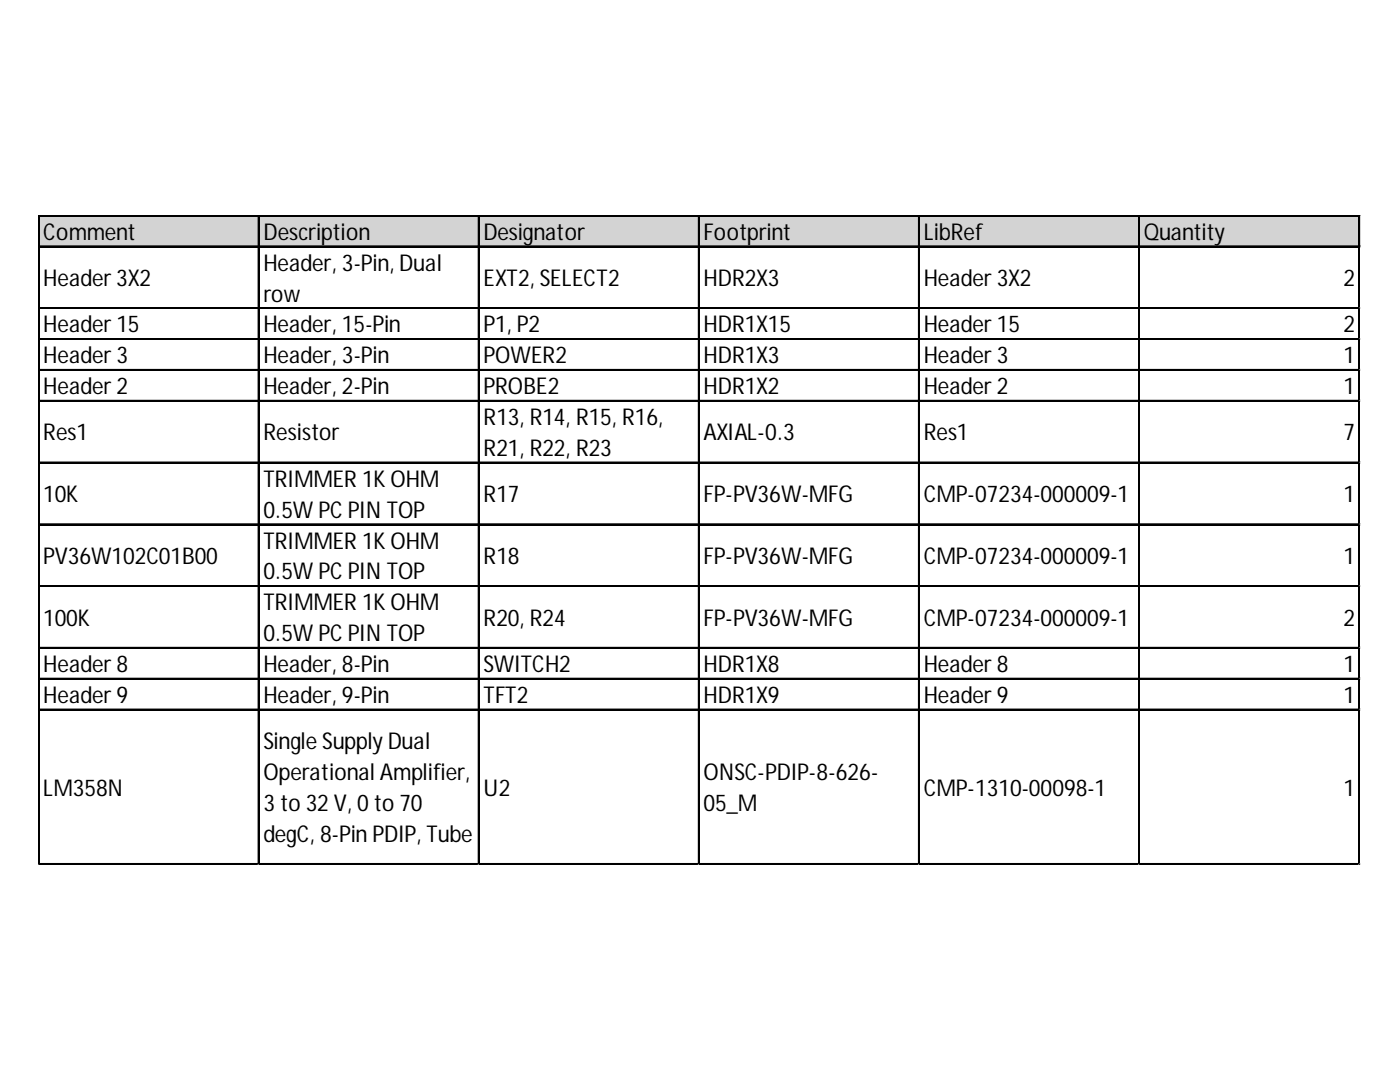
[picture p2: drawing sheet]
<svg xmlns="http://www.w3.org/2000/svg" width="279mm" height="216mm" viewBox="0 0 279 216" stroke-linecap="round" stroke-linejoin="round" font-family="sans-serif">
<defs><g id="words">
<g font-size="4.6">
<text x="8.6" y="47.8">Comment</text>
<text x="52.6" y="47.8">Description</text>
<text x="96.5" y="47.8">Designator</text>
<text x="140.4" y="47.8">Footprint</text>
<text x="184.3" y="47.8">LibRef</text>
<text x="228.3" y="47.8">Quantity</text>
<text x="8.6" y="57.1">Header3X2</text>
<text x="52.6" y="54">Header, 3-Pin, Dual</text>
<text x="96.5" y="57.1">EXT2, SELECT2</text>
<text x="140.4" y="57.1">HDR2X3</text>
<text x="184.3" y="57.1">Header3X2</text>
<text x="268.1" y="57.1">2</text>
<text x="52.6" y="60.2">row</text>
<text x="8.6" y="66.3">Header15</text>
<text x="52.6" y="66.3">Header, 15-Pin</text>
<text x="96.5" y="66.3">P1, P2</text>
<text x="140.4" y="66.3">HDR1X15</text>
<text x="184.3" y="66.3">Header15</text>
<text x="268.1" y="66.3">2</text>
<text x="8.6" y="72.5">Header3</text>
<text x="52.6" y="72.5">Header, 3-Pin</text>
<text x="96.5" y="72.5">POWER2</text>
<text x="140.4" y="72.5">HDR1X3</text>
<text x="184.3" y="72.5">Header3</text>
<text x="268.1" y="72.5">1</text>
<text x="8.6" y="78.6">Header2</text>
<text x="52.6" y="78.6">Header, 2-Pin</text>
<text x="96.5" y="78.6">PROBE2</text>
<text x="140.4" y="78.6">HDR1X2</text>
<text x="184.3" y="78.6">Header2</text>
<text x="268.1" y="78.6">1</text>
<text x="8.6" y="87.9">Res1</text>
<text x="52.6" y="87.9">Resistor</text>
<text x="96.5" y="84.8">R13, R14, R15, R16,</text>
<text x="140.4" y="87.9">AXIAL-0.3</text>
<text x="184.3" y="87.9">Res1</text>
<text x="268.1" y="87.9">7</text>
<text x="96.5" y="91">R21, R22, R23</text>
<text x="8.6" y="100.2">10K</text>
<text x="52.6" y="97.1">TRIMMER1KOHM</text>
<text x="96.5" y="100.2">R17</text>
<text x="140.4" y="100.2">FP-PV36W-MFG</text>
<text x="184.3" y="100.2">CMP-07234-000009-1</text>
<text x="268.1" y="100.2">1</text>
<text x="52.6" y="103.3">0.5W PCPIN TOP</text>
<text x="8.6" y="112.5">PV36W102C01B00</text>
<text x="52.6" y="109.5">TRIMMER1KOHM</text>
<text x="96.5" y="112.5">R18</text>
<text x="140.4" y="112.5">FP-PV36W-MFG</text>
<text x="184.3" y="112.5">CMP-07234-000009-1</text>
<text x="268.1" y="112.5">1</text>
<text x="52.6" y="115.6">0.5W PCPIN TOP</text>
<text x="8.6" y="124.9">100K</text>
<text x="52.6" y="121.8">TRIMMER1KOHM</text>
<text x="96.5" y="124.9">R20, R24</text>
<text x="140.4" y="124.9">FP-PV36W-MFG</text>
<text x="184.3" y="124.9">CMP-07234-000009-1</text>
<text x="268.1" y="124.9">2</text>
<text x="52.6" y="127.9">0.5W PCPIN TOP</text>
<text x="8.6" y="134.1">Header8</text>
<text x="52.6" y="134.1">Header, 8-Pin</text>
<text x="96.5" y="134.1">SWITCH2</text>
<text x="140.4" y="134.1">HDR1X8</text>
<text x="184.3" y="134.1">Header8</text>
<text x="268.1" y="134.1">1</text>
<text x="8.6" y="140.3">Header9</text>
<text x="52.6" y="140.3">Header, 9-Pin</text>
<text x="96.5" y="140.3">TFT2</text>
<text x="140.4" y="140.3">HDR1X9</text>
<text x="184.3" y="140.3">Header9</text>
<text x="268.1" y="140.3">1</text>
<text x="52.6" y="149.5">Single Supply Dual</text>
<text x="52.6" y="155.7">Operational Amplifier,</text>
<text x="140.4" y="155.7">ONSC-PDIP-8-626-</text>
<text x="8.6" y="158.8">LM358N</text>
<text x="52.6" y="161.8">3 to32 V, 0 to70</text>
<text x="96.5" y="158.8">U2</text>
<text x="140.4" y="161.8">05_M</text>
<text x="184.3" y="158.8">CMP-1310-00098-1</text>
<text x="268.1" y="158.8">1</text>
<text x="52.6" y="168">degC, 8-PinPDIP, Tube</text>
</g>
</g></defs>
<path d="M7.8 43.1h263.7v6.2h-263.7z" fill="#d3d3d3"/>
<g fill="none" stroke="#000" stroke-width=".26">
<path d="M7.6 42.9v129.7M7.7 42.9v129.7M7.9 42.9h263.5M7.9 43.1h263.5M7.9 49.1h263.5M7.9 49.2h263.5M51.5 43.2v129.4M51.7 43.2v129.4M95.5 43.2v129.4M95.6 43.2v129.4M139.4 43.2v129.4M139.5 43.2v129.4"/>
<path d="M183.3 43.2v129.4M183.4 43.2v129.4M227.2 43.2v129.4M227.4 43.2v129.4M271.2 43.2v129.4M271.3 43.2v129.4M7.9 61.4h263.5M7.9 61.5h263.5M7.9 67.6h263.5M7.9 67.7h263.5M7.9 73.7h263.5M7.9 73.9h263.5"/>
<path d="M7.9 79.9h263.5M7.9 80h263.5M7.9 92.2h263.5M7.9 92.4h263.5M7.9 104.5h263.5M7.9 104.7h263.5M7.9 116.9h263.5M7.9 117h263.5M7.9 129.2h263.5M7.9 129.3h263.5M7.9 135.4h263.5M7.9 135.5h263.5"/>
<path d="M7.9 141.5h263.5M7.9 141.6h263.5M7.9 172.3h263.5M7.9 172.5h263.5"/>
</g>
<path d="M7.6 172.6h.1" fill="none" stroke="#e0e0e0" stroke-width=".26"/>
<path d="M7.6 172.6h.3z" fill="#e0e0e0"/>
<path d="M51.5 172.6h.1" fill="none" stroke="#e0e0e0" stroke-width=".26"/>
<path d="M51.5 172.6h.3z" fill="#e0e0e0"/>
<path d="M95.5 172.6h.1" fill="none" stroke="#e0e0e0" stroke-width=".26"/>
<path d="M95.5 172.6h.2z" fill="#e0e0e0"/>
<path d="M139.4 172.6h.1" fill="none" stroke="#e0e0e0" stroke-width=".26"/>
<path d="M139.4 172.6h.2z" fill="#e0e0e0"/>
<path d="M183.3 172.6h.1" fill="none" stroke="#e0e0e0" stroke-width=".26"/>
<path d="M183.3 172.6h.3z" fill="#e0e0e0"/>
<path d="M227.2 172.6h.1" fill="none" stroke="#e0e0e0" stroke-width=".26"/>
<path d="M227.2 172.6h.3z" fill="#e0e0e0"/>
<path d="M271.2 172.6h.1" fill="none" stroke="#e0e0e0" stroke-width=".26"/>
<path d="M271.2 172.6h.2z" fill="#e0e0e0"/>
<path d="M271.4 61.4h.1" fill="none" stroke="#e0e0e0" stroke-width=".26"/>
<path d="M271.4 61.4l.1 .3z" fill="#e0e0e0"/>
<path d="M271.4 67.6h.1" fill="none" stroke="#e0e0e0" stroke-width=".26"/>
<path d="M271.4 67.6l.1 .2z" fill="#e0e0e0"/>
<path d="M271.4 73.7h.1" fill="none" stroke="#e0e0e0" stroke-width=".26"/>
<path d="M271.4 73.7l.1 .3z" fill="#e0e0e0"/>
<path d="M271.4 79.9h.1" fill="none" stroke="#e0e0e0" stroke-width=".26"/>
<path d="M271.4 79.9l.1 .3z" fill="#e0e0e0"/>
<path d="M271.4 92.2h.1" fill="none" stroke="#e0e0e0" stroke-width=".26"/>
<path d="M271.4 92.2l.1 .3z" fill="#e0e0e0"/>
<path d="M271.4 104.5h.1" fill="none" stroke="#e0e0e0" stroke-width=".26"/>
<path d="M271.4 104.5l.1 .3z" fill="#e0e0e0"/>
<path d="M271.4 116.9h.1" fill="none" stroke="#e0e0e0" stroke-width=".26"/>
<path d="M271.4 116.9l.1 .2z" fill="#e0e0e0"/>
<path d="M271.4 129.2h.1" fill="none" stroke="#e0e0e0" stroke-width=".26"/>
<path d="M271.4 129.2l.1 .2z" fill="#e0e0e0"/>
<path d="M271.4 135.4h.1" fill="none" stroke="#e0e0e0" stroke-width=".26"/>
<path d="M271.4 135.4l.1 .2z" fill="#e0e0e0"/>
<path d="M271.4 141.5h.1" fill="none" stroke="#e0e0e0" stroke-width=".26"/>
<path d="M271.4 141.5l.1 .3z" fill="#e0e0e0"/>
<path d="M271.4 172.3h.1" fill="none" stroke="#e0e0e0" stroke-width=".26"/>
<path d="M271.4 172.3l.1 .3z" fill="#e0e0e0"/>
<use href="#words"/>
</svg>
